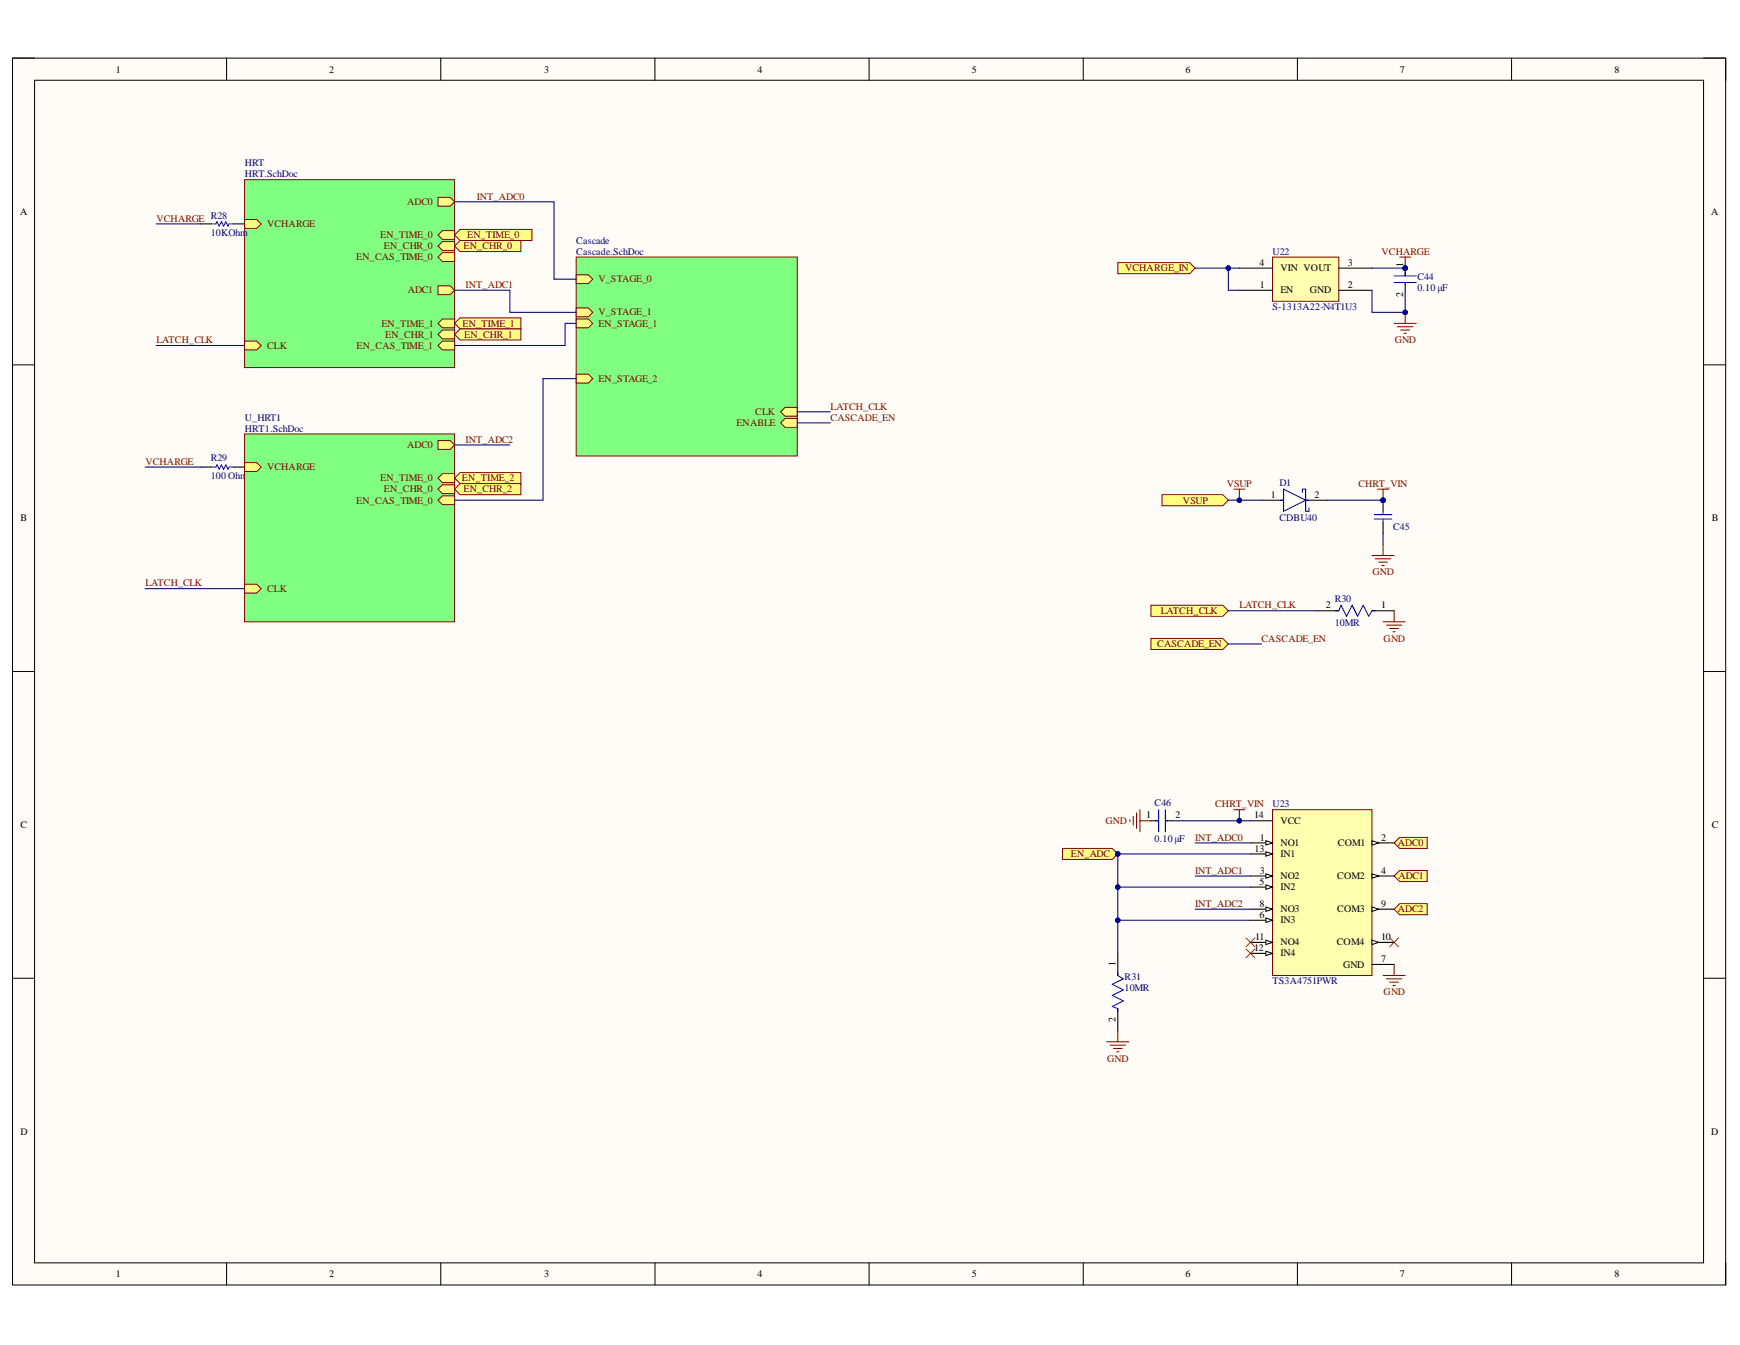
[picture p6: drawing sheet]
<svg xmlns="http://www.w3.org/2000/svg" width="279mm" height="216mm" viewBox="0 0 279 216" stroke-linecap="round" stroke-linejoin="round" font-family="sans-serif">
<defs><g id="words">
<g font-size="1.6">
<text x="18.6" y="11.7">1</text>
<text x="52.9" y="11.7">2</text>
<text x="87.4" y="11.7">3</text>
<text x="121.6" y="11.7">4</text>
<text x="156" y="11.7">5</text>
<text x="190.4" y="11.7">6</text>
<text x="224.8" y="11.7">7</text>
<text x="259.2" y="11.7">8</text>
<text x="3.2" y="34.5">A</text>
<text x="274.8" y="34.5">A</text>
<text x="202.2" y="42.7">4</text>
<text x="202.3" y="46.2">1</text>
<text x="205.6" y="43.5">VIN VOUT</text>
<text x="205.6" y="47.1">EN</text>
<text x="210.3" y="47.1">GND</text>
<text x="216.4" y="42.7">3</text>
<text x="216.4" y="46.2">2</text>
<text x="225.3" y="47.7" transform="rotate(-90 225.3 47.7)">2</text>
<text x="225.3" y="42.9" transform="rotate(-90 225.3 42.9)">1</text>
<text x="3.3" y="83.7">B</text>
<text x="204.1" y="79.9">1</text>
<text x="211.1" y="79.9">2</text>
<text x="274.9" y="83.7">B</text>
<text x="212.9" y="97.6">2</text>
<text x="221.8" y="97.6">1</text>
<text x="184" y="131.4">1</text>
<text x="188.8" y="131.4">2</text>
<text x="201.4" y="131.4">14</text>
<text x="3.3" y="132.9">C</text>
<text x="201.5" y="136.7">13</text>
<text x="202.3" y="134.9">1</text>
<text x="205.6" y="132.3">VCC</text>
<text x="205.6" y="135.8">NO1</text>
<text x="205.6" y="137.6">IN1</text>
<text x="214.8" y="135.8">COM1</text>
<text x="221.8" y="134.9">2</text>
<text x="274.9" y="132.9">C</text>
<text x="202.2" y="142">5</text>
<text x="202.3" y="140.3">3</text>
<text x="205.6" y="141.1">NO2</text>
<text x="205.6" y="142.9">IN2</text>
<text x="214.7" y="141.1">COM2</text>
<text x="221.8" y="140.3">4</text>
<text x="202.2" y="145.6">8</text>
<text x="202.2" y="147.4">6</text>
<text x="205.6" y="146.4">NO3</text>
<text x="205.6" y="148.2">IN3</text>
<text x="214.7" y="146.4">COM3</text>
<text x="221.8" y="145.6">9</text>
<text x="179.1" y="155.1" transform="rotate(-90 179.1 155.1)">1</text>
<text x="201.4" y="152.7">12</text>
<text x="201.5" y="150.9">11</text>
<text x="205.6" y="151.8">NO4</text>
<text x="205.6" y="153.5">IN4</text>
<text x="214.7" y="151.8">COM4</text>
<text x="215.7" y="155.3">GND</text>
<text x="221.8" y="150.9">10</text>
<text x="221.8" y="154.5">7</text>
<text x="179.1" y="164.1" transform="rotate(-90 179.1 164.1)">2</text>
<text x="3.3" y="182.2">D</text>
<text x="274.8" y="182.2">D</text>
<text x="18.6" y="205">1</text>
<text x="52.9" y="205">2</text>
<text x="87.4" y="205">3</text>
<text x="121.6" y="205">4</text>
<text x="156" y="205">5</text>
<text x="190.4" y="205">6</text>
<text x="224.8" y="205">7</text>
<text x="259.2" y="205">8</text>
</g>
<g font-size="1.6" fill="#000080">
<text x="39.3" y="26.7">HRT</text>
<text x="39.3" y="28.5">HRT.SchDoc</text>
<text x="33.8" y="35.1">R28</text>
<text x="33.8" y="37.9">10KOhm</text>
<text x="92.5" y="39.1">Cascade</text>
<text x="92.5" y="40.9">Cascade.SchDoc</text>
<text x="204.3" y="40.9">U22</text>
<text x="227.6" y="46.8">0.10 μF</text>
<text x="227.6" y="45">C44</text>
<text x="204.3" y="49.8">S-1313A22-N4T1U3</text>
<text x="39.3" y="67.6">U_HRT1</text>
<text x="39.3" y="69.3">HRT1.SchDoc</text>
<text x="33.8" y="76.9">100 Ohm</text>
<text x="33.8" y="74.1">R29</text>
<text x="205.4" y="77.9">D1</text>
<text x="205.4" y="83.7">CDBU40</text>
<text x="223.7" y="85.1">C45</text>
<text x="214.3" y="100.5">10MR</text>
<text x="214.3" y="96.6">R30</text>
<text x="185.4" y="129.4">C46</text>
<text x="204.3" y="129.6">U23</text>
<text x="185.4" y="135.1">0.10 μF</text>
<text x="180.6" y="159">10MR</text>
<text x="180.6" y="157.3">R31</text>
<text x="204.3" y="158">TS3A4751PWR</text>
</g>
<g font-size="1.6" fill="#800000">
<text x="25.1" y="35.6">VCHARGE</text>
<text x="65.4" y="32.9">ADC0</text>
<text x="76.5" y="32">INT_ADC0</text>
<text x="42.9" y="36.4">VCHARGE</text>
<text x="57.2" y="41.8">EN_CAS_TIME_0</text>
<text x="61.1" y="38.2">EN_TIME_0</text>
<text x="61.7" y="40">EN_CHR_0</text>
<text x="74.4" y="40">EN_CHR_0</text>
<text x="75" y="38.2">EN_TIME_0</text>
<text x="221.8" y="40.9">VCHARGE</text>
<text x="65.5" y="47.1">ADC1</text>
<text x="74.8" y="46.2">INT_ADC1</text>
<text x="96.1" y="45.3">V_STAGE_0</text>
<text x="180.7" y="43.5">VCHARGE_IN</text>
<text x="61.2" y="52.4">EN_TIME_1</text>
<text x="74.3" y="52.4">EN_TIME_1</text>
<text x="96.1" y="50.6">V_STAGE_1</text>
<text x="96.1" y="52.4">EN_STAGE_1</text>
<text x="25.1" y="55.1">LATCH_CLK</text>
<text x="42.9" y="56">CLK</text>
<text x="57.3" y="56">EN_CAS_TIME_1</text>
<text x="61.8" y="54.2">EN_CHR_1</text>
<text x="74.5" y="54.2">EN_CHR_1</text>
<text x="224" y="55.1">GND</text>
<text x="96.1" y="61.3">EN_STAGE_2</text>
<text x="133.4" y="65.8">LATCH_CLK</text>
<text x="65.4" y="71.9">ADC0</text>
<text x="74.8" y="71.1">INT_ADC2</text>
<text x="118.2" y="68.4">ENABLE</text>
<text x="121.3" y="66.6">CLK</text>
<text x="133.4" y="67.6">CASCADE_EN</text>
<text x="23.3" y="74.7">VCHARGE</text>
<text x="42.9" y="75.5">VCHARGE</text>
<text x="61.1" y="77.3">EN_TIME_0</text>
<text x="74.2" y="77.3">EN_TIME_2</text>
<text x="57.2" y="80.8">EN_CAS_TIME_0</text>
<text x="61.7" y="79">EN_CHR_0</text>
<text x="74.4" y="79">EN_CHR_2</text>
<text x="190" y="80.8">VSUP</text>
<text x="197" y="78.1">VSUP</text>
<text x="218.1" y="78.1">CHRT_VIN</text>
<text x="23.3" y="94.1">LATCH_CLK</text>
<text x="42.9" y="95">CLK</text>
<text x="220.4" y="92.3">GND</text>
<text x="186.4" y="98.6">LATCH_CLK</text>
<text x="199" y="97.6">LATCH_CLK</text>
<text x="185.8" y="103.9">CASCADE_EN</text>
<text x="202.6" y="103">CASCADE_EN</text>
<text x="222.2" y="103">GND</text>
<text x="195.1" y="129.6">CHRT_VIN</text>
<text x="171.9" y="137.6">EN_ADC</text>
<text x="177.5" y="132.3">GND</text>
<text x="191.9" y="134.9">INT_ADC0</text>
<text x="224.5" y="135.8">ADC0</text>
<text x="191.9" y="140.3">INT_ADC1</text>
<text x="224.5" y="141.1">ADC1</text>
<text x="191.9" y="145.6">INT_ADC2</text>
<text x="224.5" y="146.4">ADC2</text>
<text x="222.2" y="159.8">GND</text>
<text x="177.8" y="170.4">GND</text>
</g>
</g></defs>
<path d="M2 9.3h275.1v197h-275.1z" fill-rule="evenodd" fill="#fffcf8"/>
<path d="M2 9.3h275.1v197h-275.1z" fill="none" stroke="#000" stroke-width=".16"/>
<path d="M5.6 12.9h267.9v189.8h-267.9z" fill-rule="evenodd" fill="#fffcf8"/>
<g fill="none" stroke="#000" stroke-width=".16">
<path d="M2 9.3h3.6M5.6 12.9h267.9v189.8h-267.9zM36.4 9.3v3.6M70.8 9.3v3.6M105.2 9.3v3.6M139.5 9.3v3.6M173.9 9.3v3.6M208.3 9.3v3.6M242.7 9.3v3.6M273.5 9.3h3.6v3.6M2 58.6h3.6M273.5 58.6h3.6"/>
<path d="M2 107.8h3.6M273.5 107.8h3.6M2 157h3.6M273.5 157h3.6M36.4 202.7v3.6M70.8 202.7v3.6M105.2 202.7v3.6M139.5 202.7v3.6M173.9 202.7v3.6M208.3 202.7v3.6M242.7 202.7v3.6M277.1 202.7v3.6"/>
</g>
<path d="M179.5 42.2h11.5l.9 .8-.9 .9h-11.5z" fill-rule="evenodd" fill="#ffff80"/>
<path d="M179.5 42.2h11.5l.9 .8-.9 .9h-11.5z" fill="none" stroke="#800000" stroke-width=".16"/>
<path d="M223.9 51.9h3.5M224.4 52.4h2.5M224.9 53h1.4M225.5 53.5h.3M225.6 50.1v1.8" fill="none" stroke="#800000" stroke-width=".17"/>
<circle cx="225.6" cy="50.1" r=".35" fill="#000080"/>
<circle cx="225.6" cy="50.1" r=".35" fill="none" stroke="#000080" stroke-width=".16"/>
<path d="M224.7 41.3h1.8M225.6 41.3v1.7" fill="none" stroke="#800000" stroke-width=".17"/>
<circle cx="225.6" cy="43" r=".35" fill="#000080"/>
<circle cx="225.6" cy="43" r=".35" fill="none" stroke="#000080" stroke-width=".16"/>
<circle cx="225.6" cy="43" r=".35" fill="#000080"/>
<circle cx="225.6" cy="43" r=".35" fill="none" stroke="#000080" stroke-width=".16"/>
<path d="M225.6 43v1.3" fill="none" stroke="#000" stroke-width=".17"/>
<circle cx="225.6" cy="43" r=".35" fill="#000080"/>
<circle cx="225.6" cy="43" r=".35" fill="none" stroke="#000080" stroke-width=".16"/>
<path d="M225.6 45.5v1.1M202.6 80.3h3.5M209.7 80.3h3.5" fill="none" stroke="#000" stroke-width=".17"/>
<path d="M223.9 44.3h3.5M223.9 45.3h3.5M225.6 43.8v.5M225.6 45.5v.2M206.1 78.5l3.6 1.8-3.6 1.8zM209.1 79.1v-.6h.6v3.6h.5v-.6M205.6 80.3h.5M209.7 80.3h.5" fill="none" stroke="#00f" stroke-width=".17"/>
<path d="M221.2 78.5h1.8M222.1 78.5v1.8" fill="none" stroke="#800000" stroke-width=".17"/>
<circle cx="222.1" cy="80.3" r=".35" fill="#000080"/>
<circle cx="222.1" cy="80.3" r=".35" fill="none" stroke="#000080" stroke-width=".16"/>
<path d="M220.3 89.2h3.6M220.8 89.7h2.5M221.4 90.2h1.4M221.9 90.8h.4M222.1 87.4v1.8" fill="none" stroke="#800000" stroke-width=".17"/>
<path d="M186.6 79.4h9.8l.8 .9-.8 .9h-9.8z" fill-rule="evenodd" fill="#ffff80"/>
<path d="M186.6 79.4h9.8l.8 .9-.8 .9h-9.8z" fill="none" stroke="#800000" stroke-width=".16"/>
<path d="M198.1 78.5h1.8M199 78.5v1.8" fill="none" stroke="#800000" stroke-width=".17"/>
<circle cx="199" cy="80.3" r=".35" fill="#000080"/>
<circle cx="199" cy="80.3" r=".35" fill="none" stroke="#000080" stroke-width=".16"/>
<path d="M184.8 97.2h11.6l.8 .8-.8 .9h-11.6z" fill-rule="evenodd" fill="#ffff80"/>
<path d="M184.8 97.2h11.6l.8 .8-.8 .9h-11.6z" fill="none" stroke="#800000" stroke-width=".16"/>
<path d="M184.8 102.5h11.6l.8 .9-.8 .9h-11.6z" fill-rule="evenodd" fill="#ffff80"/>
<path d="M184.8 102.5h11.6l.8 .9-.8 .9h-11.6z" fill="none" stroke="#800000" stroke-width=".16"/>
<path d="M211.4 98h3.6M220.3 98h3.6" fill="none" stroke="#000" stroke-width=".17"/>
<path d="M214.5 98h.5l.3-.8 .9 1.7 .9-1.7 .9 1.7 .9-1.7 .9 1.7 .5-.9h.5" fill="none" stroke="#00f" stroke-width=".17"/>
<path d="M222.1 99.8h3.5M223.9 98v1.8M222.6 100.3h2.5M223.2 100.9h1.4M223.7 101.4h.3" fill="none" stroke="#800000" stroke-width=".17"/>
<path d="M204.3 130h16v26.6h-16z" fill-rule="evenodd" fill="#ffffb0"/>
<path d="M204.3 130h16v26.6h-16z" fill="none" stroke="#800000" stroke-width=".17"/>
<path d="M200.8 131.8h3.5M200.8 135.3h3.5" fill="none" stroke="#000" stroke-width=".17"/>
<path d="M203.3 134.9l1 .4-1 .4z" fill="#f8fcff"/>
<path d="M203.3 134.9l1 .4-1 .4z" fill="none" stroke="#000" stroke-width=".16"/>
<path d="M200.8 140.6h3.5" fill="none" stroke="#000" stroke-width=".17"/>
<path d="M203.3 140.3l1 .3-1 .4z" fill="#f8fcff"/>
<path d="M203.3 140.3l1 .3-1 .4z" fill="none" stroke="#000" stroke-width=".16"/>
<path d="M200.8 145.9h3.5" fill="none" stroke="#000" stroke-width=".17"/>
<path d="M203.3 145.6l1 .3-1 .4z" fill="#f8fcff"/>
<path d="M203.3 145.6l1 .3-1 .4z" fill="none" stroke="#000" stroke-width=".16"/>
<path d="M200.8 151.3h3.5" fill="none" stroke="#000" stroke-width=".17"/>
<path d="M203.3 150.9l1 .4-1 .3z" fill="#f8fcff"/>
<path d="M203.3 150.9l1 .4-1 .3z" fill="none" stroke="#000" stroke-width=".16"/>
<path d="M220.3 135.3h3.6" fill="none" stroke="#000" stroke-width=".17"/>
<path d="M220.3 134.9l1.1 .4-1.1 .4z" fill="#f8fcff"/>
<path d="M220.3 134.9l1.1 .4-1.1 .4z" fill="none" stroke="#000" stroke-width=".16"/>
<path d="M220.3 140.6h3.6" fill="none" stroke="#000" stroke-width=".17"/>
<path d="M220.3 140.3l1.1 .3-1.1 .4z" fill="#f8fcff"/>
<path d="M220.3 140.3l1.1 .3-1.1 .4z" fill="none" stroke="#000" stroke-width=".16"/>
<path d="M220.3 145.9h3.6" fill="none" stroke="#000" stroke-width=".17"/>
<path d="M220.3 145.6l1.1 .3-1.1 .4z" fill="#f8fcff"/>
<path d="M220.3 145.6l1.1 .3-1.1 .4z" fill="none" stroke="#000" stroke-width=".16"/>
<path d="M220.3 151.3h3.6" fill="none" stroke="#000" stroke-width=".17"/>
<path d="M220.3 150.9l1.1 .4-1.1 .3z" fill="#f8fcff"/>
<path d="M220.3 150.9l1.1 .4-1.1 .3z" fill="none" stroke="#000" stroke-width=".16"/>
<path d="M200.8 137.1h3.5" fill="none" stroke="#000" stroke-width=".17"/>
<path d="M203.3 136.7l1 .4-1 .3z" fill="#f8fcff"/>
<path d="M203.3 136.7l1 .4-1 .3z" fill="none" stroke="#000" stroke-width=".16"/>
<path d="M200.8 142.4h3.5" fill="none" stroke="#000" stroke-width=".17"/>
<path d="M203.3 142l1 .4-1 .4z" fill="#f8fcff"/>
<path d="M203.3 142l1 .4-1 .4z" fill="none" stroke="#000" stroke-width=".16"/>
<path d="M200.8 147.7h3.5" fill="none" stroke="#000" stroke-width=".17"/>
<path d="M203.3 147.4l1 .3-1 .4z" fill="#f8fcff"/>
<path d="M203.3 147.4l1 .3-1 .4z" fill="none" stroke="#000" stroke-width=".16"/>
<path d="M200.8 153h3.5" fill="none" stroke="#000" stroke-width=".17"/>
<path d="M203.3 152.7l1 .3-1 .4z" fill="#f8fcff"/>
<path d="M203.3 152.7l1 .3-1 .4z" fill="none" stroke="#000" stroke-width=".16"/>
<path d="M184.8 131.8h1.3M187.3 131.8h1.1M220.3 154.8h3.6" fill="none" stroke="#000" stroke-width=".17"/>
<path d="M185.5 131.8h.6M186.1 130v3.5M187.1 130v3.5M187.3 131.8h.2" fill="none" stroke="#00f" stroke-width=".17"/>
<path d="M181.4 131.6v.3M182 131v1.5M182.5 130.5v2.5M183 130v3.5M183 131.8h1.8M198.1 130h1.8M199 130v1.8" fill="none" stroke="#800000" stroke-width=".17"/>
<circle cx="199" cy="131.7" r=".35" fill="#000080"/>
<circle cx="199" cy="131.7" r=".35" fill="none" stroke="#000080" stroke-width=".16"/>
<path d="M222.1 156.6h3.5M222.6 157.1h2.5M223.2 157.7h1.4M223.7 158.2h.3M223.9 154.8v1.8" fill="none" stroke="#800000" stroke-width=".17"/>
<path d="M170.6 136.2h8l.9 .9-.9 .9h-8z" fill-rule="evenodd" fill="#ffff80"/>
<path d="M170.6 136.2h8l.9 .9-.9 .9h-8z" fill="none" stroke="#800000" stroke-width=".16"/>
<circle cx="179.5" cy="137.1" r=".35" fill="#000080"/>
<circle cx="179.5" cy="137.1" r=".35" fill="none" stroke="#000080" stroke-width=".16"/>
<path d="M179.5 153v3.6M179.5 161.9v3.6" fill="none" stroke="#000" stroke-width=".17"/>
<path d="M179.5 156.1v.5l.9 .5-1.8 .9 1.8 .9-1.8 .9 1.8 .9-1.8 .9 .9 .3v.5" fill="none" stroke="#00f" stroke-width=".17"/>
<path d="M177.7 167.2h3.6M178.2 167.8h2.5M178.8 168.3h1.4M179.3 168.8h.4M179.5 165.5v1.7" fill="none" stroke="#800000" stroke-width=".17"/>
<path d="M39.3 28.8h33.7v30.2h-33.7z" fill-rule="evenodd" fill="#80ff80"/>
<path d="M39.3 28.8h33.7v30.2h-33.7z" fill="none" stroke="#800000" stroke-width=".16"/>
<path d="M39.3 35.2h1.9l.7 .7-.7 .7h-1.9z" fill-rule="evenodd" fill="#ffff80"/>
<path d="M39.3 35.2h1.9l.7 .7-.7 .7h-1.9z" fill="none" stroke="#800000" stroke-width=".16"/>
<path d="M39.3 54.7h1.9l.7 .8-.7 .7h-1.9z" fill-rule="evenodd" fill="#ffff80"/>
<path d="M39.3 54.7h1.9l.7 .8-.7 .7h-1.9z" fill="none" stroke="#800000" stroke-width=".16"/>
<path d="M70.3 31.7h2l.7 .7-.7 .7h-2z" fill-rule="evenodd" fill="#ffff80"/>
<path d="M70.3 31.7h2l.7 .7-.7 .7h-2z" fill="none" stroke="#800000" stroke-width=".16"/>
<path d="M70.3 37.7l.7-.7h2v1.4h-2z" fill-rule="evenodd" fill="#ffff80"/>
<path d="M70.3 37.7l.7-.7h2v1.4h-2z" fill="none" stroke="#800000" stroke-width=".16"/>
<path d="M71 38.8h2v1.4h-2l-.7-.7z" fill-rule="evenodd" fill="#ffff80"/>
<path d="M71 38.8h2v1.4h-2l-.7-.7z" fill="none" stroke="#800000" stroke-width=".16"/>
<path d="M70.3 41.3l.7-.7h2v1.4h-2z" fill-rule="evenodd" fill="#ffff80"/>
<path d="M70.3 41.3l.7-.7h2v1.4h-2z" fill="none" stroke="#800000" stroke-width=".16"/>
<path d="M70.3 45.9h2l.7 .7-.7 .7h-2z" fill-rule="evenodd" fill="#ffff80"/>
<path d="M70.3 45.9h2l.7 .7-.7 .7h-2z" fill="none" stroke="#800000" stroke-width=".16"/>
<path d="M70.3 51.9l.7-.7h2v1.4h-2z" fill-rule="evenodd" fill="#ffff80"/>
<path d="M70.3 51.9l.7-.7h2v1.4h-2z" fill="none" stroke="#800000" stroke-width=".16"/>
<path d="M71 53h2v1.4h-2l-.7-.7z" fill-rule="evenodd" fill="#ffff80"/>
<path d="M71 53h2v1.4h-2l-.7-.7z" fill="none" stroke="#800000" stroke-width=".16"/>
<path d="M71 54.7h2v1.5h-2l-.7-.7z" fill-rule="evenodd" fill="#ffff80"/>
<path d="M71 54.7h2v1.5h-2l-.7-.7z" fill="none" stroke="#800000" stroke-width=".16"/>
<path d="M92.5 41.3h35.5v31.9h-35.5z" fill-rule="evenodd" fill="#80ff80"/>
<path d="M92.5 41.3h35.5v31.9h-35.5z" fill="none" stroke="#800000" stroke-width=".16"/>
<path d="M92.5 44.1h2l.7 .7-.7 .7h-2z" fill-rule="evenodd" fill="#ffff80"/>
<path d="M92.5 44.1h2l.7 .7-.7 .7h-2z" fill="none" stroke="#800000" stroke-width=".16"/>
<path d="M92.5 49.4h2l.7 .7-.7 .7h-2z" fill-rule="evenodd" fill="#ffff80"/>
<path d="M92.5 49.4h2l.7 .7-.7 .7h-2z" fill="none" stroke="#800000" stroke-width=".16"/>
<path d="M92.5 51.2h2l.7 .7-.7 .7h-2z" fill-rule="evenodd" fill="#ffff80"/>
<path d="M92.5 51.2h2l.7 .7-.7 .7h-2z" fill="none" stroke="#800000" stroke-width=".16"/>
<path d="M92.5 60.1h2l.7 .7-.7 .7h-2z" fill-rule="evenodd" fill="#ffff80"/>
<path d="M92.5 60.1h2l.7 .7-.7 .7h-2z" fill="none" stroke="#800000" stroke-width=".16"/>
<path d="M125.4 66.1l.7-.7h1.9v1.4h-1.9z" fill-rule="evenodd" fill="#ffff80"/>
<path d="M125.4 66.1l.7-.7h1.9v1.4h-1.9z" fill="none" stroke="#800000" stroke-width=".16"/>
<path d="M125.4 67.9l.7-.7h1.9v1.4h-1.9z" fill-rule="evenodd" fill="#ffff80"/>
<path d="M125.4 67.9l.7-.7h1.9v1.4h-1.9z" fill="none" stroke="#800000" stroke-width=".16"/>
<path d="M32.2 35.9h1.8M37.5 35.9h1.8M32.2 75h1.8M37.5 75h1.8" fill="none" stroke="#000" stroke-width=".17"/>
<path d="M34 35.9h.7l.1-.3 .4 .7 .3-.7 .4 .7 .4-.7 .3 .7 .2-.4h.7M34 75h.7l.1-.4 .4 .7 .3-.7 .4 .7 .4-.7 .3 .7 .2-.3h.7" fill="none" stroke="#00f" stroke-width=".17"/>
<path d="M73 37.7l.9-.9h11.5v1.8h-11.5z" fill-rule="evenodd" fill="#ffff80"/>
<path d="M73 37.7l.9-.9h11.5v1.8h-11.5z" fill="none" stroke="#800000" stroke-width=".16"/>
<path d="M73 51.9l.9-.9h9.7v1.8h-9.7z" fill-rule="evenodd" fill="#ffff80"/>
<path d="M73 51.9l.9-.9h9.7v1.8h-9.7z" fill="none" stroke="#800000" stroke-width=".16"/>
<path d="M73 76.8l.9-.9h9.7v1.7h-9.7z" fill-rule="evenodd" fill="#ffff80"/>
<path d="M73 76.8l.9-.9h9.7v1.7h-9.7z" fill="none" stroke="#800000" stroke-width=".16"/>
<path d="M73 39.5l.9-.9h9.7v1.8h-9.7z" fill-rule="evenodd" fill="#ffff80"/>
<path d="M73 39.5l.9-.9h9.7v1.8h-9.7z" fill="none" stroke="#800000" stroke-width=".16"/>
<path d="M73 53.7l.9-.9h9.7v1.8h-9.7z" fill-rule="evenodd" fill="#ffff80"/>
<path d="M73 53.7l.9-.9h9.7v1.8h-9.7z" fill="none" stroke="#800000" stroke-width=".16"/>
<path d="M73 78.5l.9-.9h9.7v1.8h-9.7z" fill-rule="evenodd" fill="#ffff80"/>
<path d="M73 78.5l.9-.9h9.7v1.8h-9.7z" fill="none" stroke="#800000" stroke-width=".16"/>
<path d="M223.9 135.3l.8-.9h4.5v1.8h-4.5z" fill-rule="evenodd" fill="#ffff80"/>
<path d="M223.9 135.3l.8-.9h4.5v1.8h-4.5z" fill="none" stroke="#800000" stroke-width=".16"/>
<path d="M223.9 140.6l.8-.9h4.5v1.8h-4.5z" fill-rule="evenodd" fill="#ffff80"/>
<path d="M223.9 140.6l.8-.9h4.5v1.8h-4.5z" fill="none" stroke="#800000" stroke-width=".16"/>
<path d="M223.9 145.9l.8-.8h4.5v1.7h-4.5z" fill-rule="evenodd" fill="#ffff80"/>
<path d="M223.9 145.9l.8-.8h4.5v1.7h-4.5z" fill="none" stroke="#800000" stroke-width=".16"/>
<path d="M204.3 41.3h10.7v7.1h-10.7z" fill-rule="evenodd" fill="#ffffb0"/>
<path d="M204.3 41.3h10.7v7.1h-10.7z" fill="none" stroke="#800000" stroke-width=".16"/>
<path d="M199 43h5.3M199 46.6h5.3M215 43h5.3M215 46.6h5.3" fill="none" stroke="#000" stroke-width=".17"/>
<path d="M39.3 69.7h33.7v30.1h-33.7z" fill-rule="evenodd" fill="#80ff80"/>
<path d="M39.3 69.7h33.7v30.1h-33.7z" fill="none" stroke="#800000" stroke-width=".16"/>
<path d="M39.3 74.3h1.9l.7 .7-.7 .7h-1.9z" fill-rule="evenodd" fill="#ffff80"/>
<path d="M39.3 74.3h1.9l.7 .7-.7 .7h-1.9z" fill="none" stroke="#800000" stroke-width=".16"/>
<path d="M39.3 93.8h1.9l.7 .7-.7 .7h-1.9z" fill-rule="evenodd" fill="#ffff80"/>
<path d="M39.3 93.8h1.9l.7 .7-.7 .7h-1.9z" fill="none" stroke="#800000" stroke-width=".16"/>
<path d="M70.3 70.7h2l.7 .7-.7 .7h-2z" fill-rule="evenodd" fill="#ffff80"/>
<path d="M70.3 70.7h2l.7 .7-.7 .7h-2z" fill="none" stroke="#800000" stroke-width=".16"/>
<path d="M71 76h2v1.5h-2l-.7-.7z" fill-rule="evenodd" fill="#ffff80"/>
<path d="M71 76h2v1.5h-2l-.7-.7z" fill="none" stroke="#800000" stroke-width=".16"/>
<path d="M70.3 78.5l.7-.7h2v1.4h-2z" fill-rule="evenodd" fill="#ffff80"/>
<path d="M70.3 78.5l.7-.7h2v1.4h-2z" fill="none" stroke="#800000" stroke-width=".16"/>
<path d="M70.3 80.3l.7-.7h2v1.4h-2z" fill-rule="evenodd" fill="#ffff80"/>
<path d="M70.3 80.3l.7-.7h2v1.4h-2z" fill="none" stroke="#800000" stroke-width=".16"/>
<path d="M220.3 43h5.3" fill="none" stroke="#000080" stroke-width=".17"/>
<circle cx="225.6" cy="43" r=".35" fill="#000080"/>
<circle cx="225.6" cy="43" r=".35" fill="none" stroke="#000080" stroke-width=".16"/>
<path d="M220.3 46.6v3.5h5.3v-3.5" fill="none" stroke="#000080" stroke-width=".17"/>
<circle cx="225.6" cy="50.1" r=".35" fill="#000080"/>
<circle cx="225.6" cy="50.1" r=".35" fill="none" stroke="#000080" stroke-width=".16"/>
<path d="M213.2 80.3h8.9M222.1 85.6v1.8" fill="none" stroke="#000080" stroke-width=".17"/>
<circle cx="222.1" cy="80.3" r=".35" fill="#000080"/>
<circle cx="222.1" cy="80.3" r=".35" fill="none" stroke="#000080" stroke-width=".16"/>
<path d="M197.2 80.3h5.4" fill="none" stroke="#000080" stroke-width=".17"/>
<circle cx="199" cy="80.3" r=".35" fill="#000080"/>
<circle cx="199" cy="80.3" r=".35" fill="none" stroke="#000080" stroke-width=".16"/>
<path d="M197.2 98h14.2M197.2 103.4h5.4M191.9 135.3h8.9M200.8 137.1h-21.3v5.3h21.3M191.9 140.6h8.9M191.9 145.9h8.9" fill="none" stroke="#000080" stroke-width=".17"/>
<circle cx="179.5" cy="142.4" r=".35" fill="#000080"/>
<circle cx="179.5" cy="142.4" r=".35" fill="none" stroke="#000080" stroke-width=".16"/>
<circle cx="179.5" cy="137.1" r=".35" fill="#000080"/>
<circle cx="179.5" cy="137.1" r=".35" fill="none" stroke="#000080" stroke-width=".16"/>
<path d="M179.5 142.4v5.3h21.3" fill="none" stroke="#000080" stroke-width=".17"/>
<circle cx="179.5" cy="147.7" r=".35" fill="#000080"/>
<circle cx="179.5" cy="147.7" r=".35" fill="none" stroke="#000080" stroke-width=".16"/>
<circle cx="179.5" cy="142.4" r=".35" fill="#000080"/>
<circle cx="179.5" cy="142.4" r=".35" fill="none" stroke="#000080" stroke-width=".16"/>
<path d="M25.1 35.9h7.1M73 32.4h16v12.4h3.5M25.1 55.5h14.2M73 46.6h8.9v3.5h10.6M92.5 51.9h-1.8v3.6h-17.7M23.3 75h8.9M92.5 60.8h-5.3v19.5h-14.2M128 66.1h5.3M128 67.9h5.3M23.3 94.5h16M188.4 131.8h12.4" fill="none" stroke="#000080" stroke-width=".17"/>
<circle cx="199" cy="131.7" r=".35" fill="#000080"/>
<circle cx="199" cy="131.7" r=".35" fill="none" stroke="#000080" stroke-width=".16"/>
<path d="M197.2 43v3.6h1.8" fill="none" stroke="#000080" stroke-width=".17"/>
<circle cx="197.2" cy="43" r=".35" fill="#000080"/>
<circle cx="197.2" cy="43" r=".35" fill="none" stroke="#000080" stroke-width=".16"/>
<path d="M191.9 43h7.1" fill="none" stroke="#000080" stroke-width=".17"/>
<circle cx="197.2" cy="43" r=".35" fill="#000080"/>
<circle cx="197.2" cy="43" r=".35" fill="none" stroke="#000080" stroke-width=".16"/>
<path d="M200.1 150.6l1.4 1.4M201.5 150.6l-1.4 1.4M223.2 150.6l1.4 1.4M224.6 150.6l-1.4 1.4" fill="none" stroke="#f00" stroke-width=".16"/>
<path d="M179.5 147.7v5.3" fill="none" stroke="#000080" stroke-width=".17"/>
<circle cx="179.5" cy="147.7" r=".35" fill="#000080"/>
<circle cx="179.5" cy="147.7" r=".35" fill="none" stroke="#000080" stroke-width=".16"/>
<path d="M200.1 152.3l1.4 1.5M201.5 152.3l-1.4 1.5" fill="none" stroke="#f00" stroke-width=".16"/>
<circle cx="222.1" cy="80.3" r=".35" fill="#000080"/>
<circle cx="222.1" cy="80.3" r=".35" fill="none" stroke="#000080" stroke-width=".16"/>
<path d="M222.1 80.3v1.8M222.1 83.8v1.8" fill="none" stroke="#000" stroke-width=".17"/>
<circle cx="222.1" cy="80.3" r=".35" fill="#000080"/>
<circle cx="222.1" cy="80.3" r=".35" fill="none" stroke="#000080" stroke-width=".16"/>
<path d="M220.7 82.6h2.8M220.7 83.3h2.8M222.1 82.1v.5M222.1 83.3v.5" fill="none" stroke="#00f" stroke-width=".17"/>
<path d="M73 71.4h8.9" fill="none" stroke="#000080" stroke-width=".17"/>
<use href="#words"/>
</svg>
